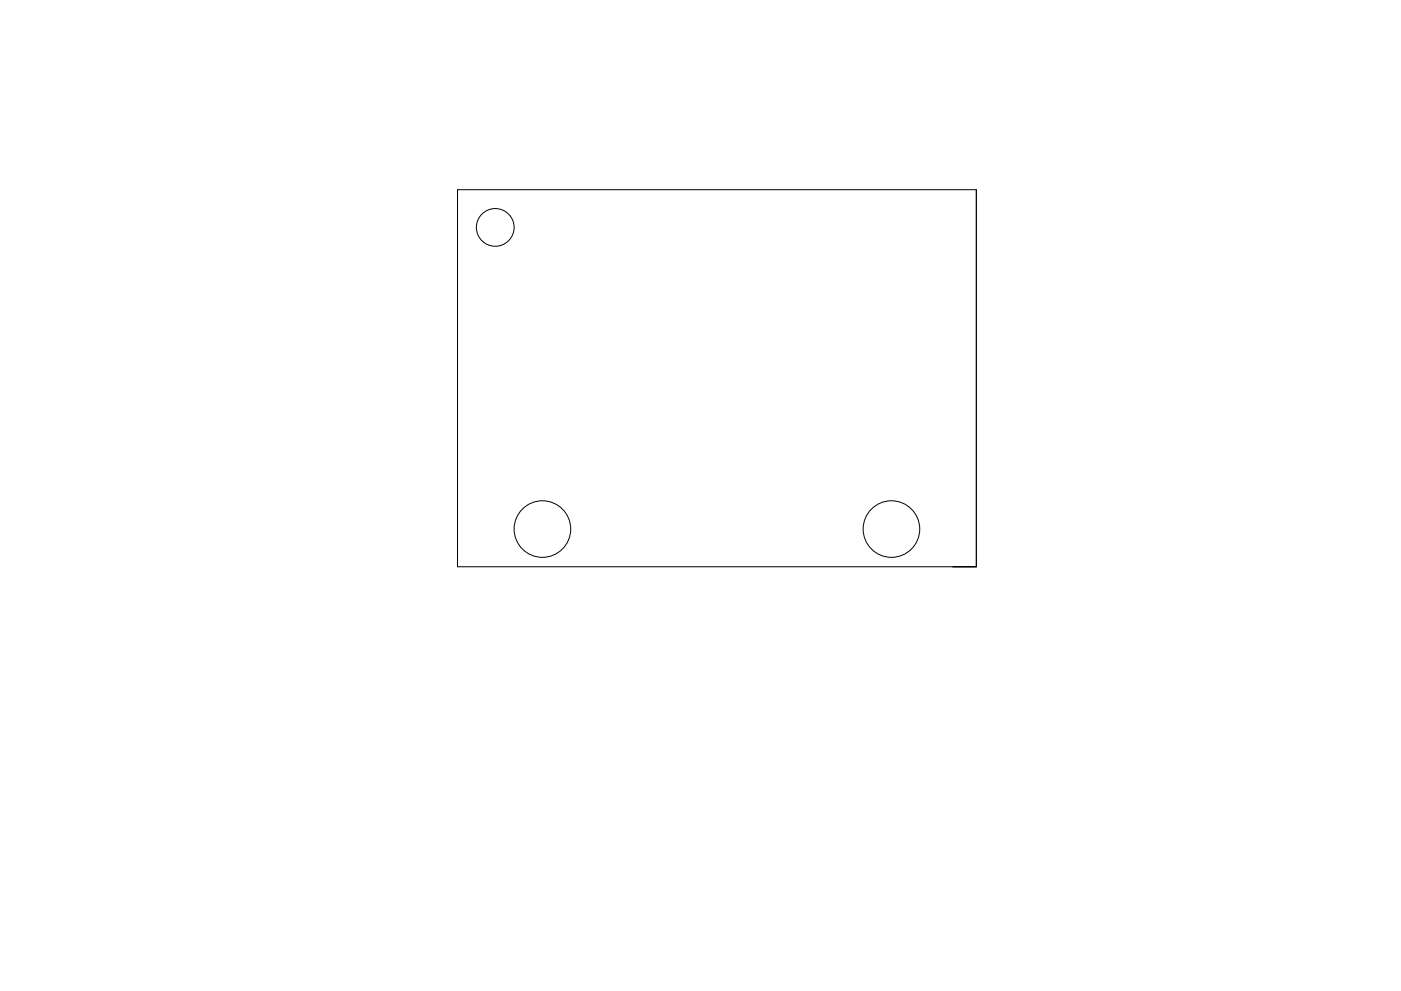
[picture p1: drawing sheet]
<svg xmlns="http://www.w3.org/2000/svg" width="297mm" height="210mm" viewBox="0 0 297 210" stroke-linecap="round" stroke-linejoin="round" font-family="sans-serif">
<g fill="none" stroke="#000" stroke-width=".21">
<path d="M97 40.2h110v80h-110z"/>
<circle cx="105" cy="48.2" r="4"/>
<circle cx="115" cy="112.2" r="6"/>
<circle cx="189" cy="112.2" r="6"/>
</g>
</svg>
